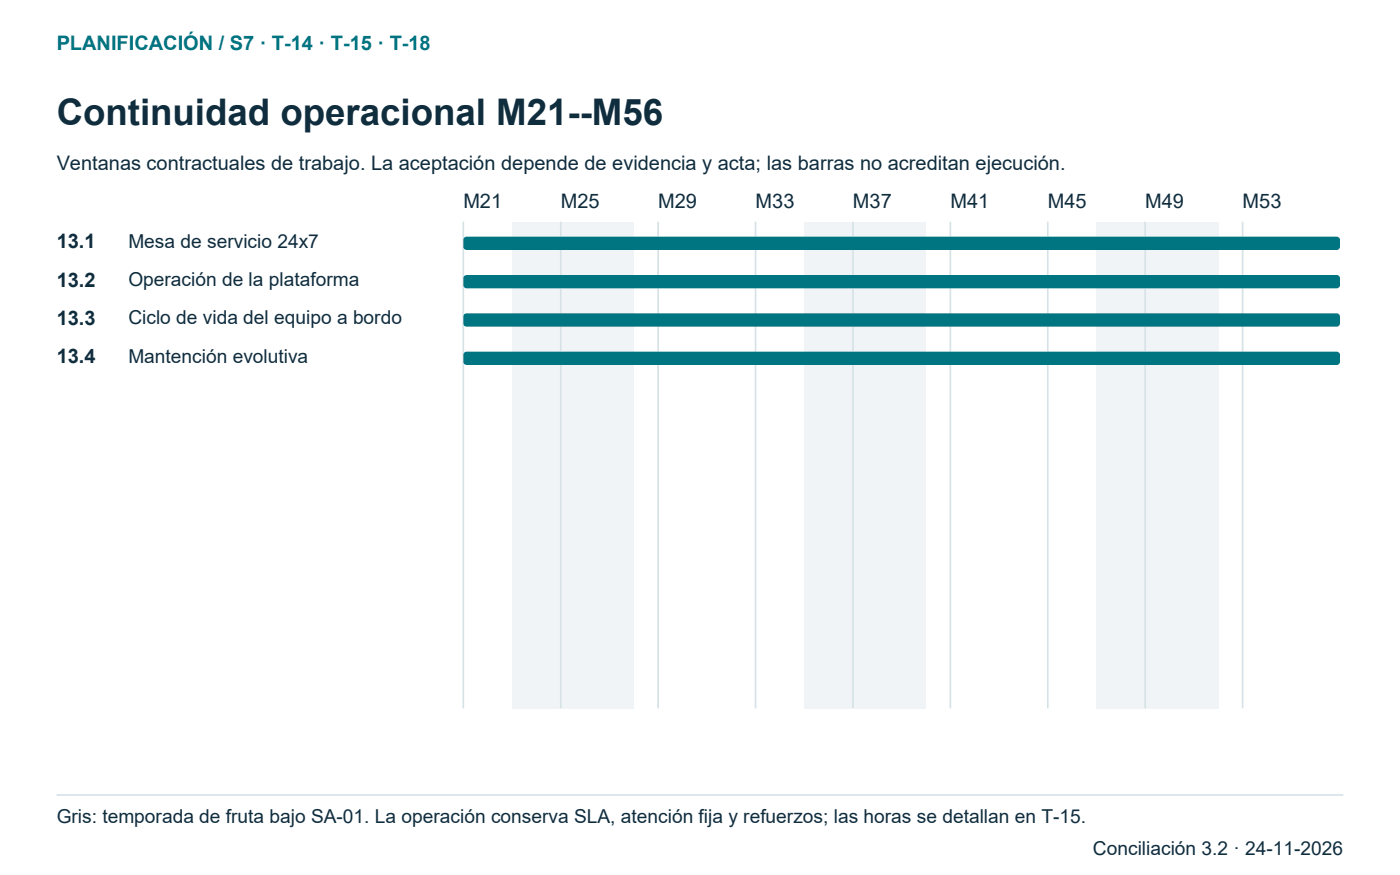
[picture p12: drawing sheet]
<svg xmlns="http://www.w3.org/2000/svg" width="296mm" height="185mm" viewBox="0 0 296 185" stroke-linecap="round" stroke-linejoin="round" font-family="sans-serif">
<defs><g id="words">
<text font-size="7.8" fill="#102d3e" x="12" y="26.5">Continuidad operacional M21--M56</text>
<text font-size="4.2" fill="#007582" x="12" y="10.6">PLANIFICACIÓN / S7 · T-14 · T-15 · T-18</text>
<g font-size="4.2" fill="#102d3e">
<text x="12" y="36">Ventanas contractuales de trabajo. La aceptación depende de evidencia y acta; las barras no acreditan ejecución.</text>
<text x="98.1" y="44.1">M21</text>
<text x="118.7" y="44.1">M25</text>
<text x="139.3" y="44.1">M29</text>
<text x="159.9" y="44.1">M33</text>
<text x="180.5" y="44.1">M37</text>
<text x="201.2" y="44.1">M41</text>
<text x="221.8" y="44.1">M45</text>
<text x="242.4" y="44.1">M49</text>
<text x="263" y="44.1">M53</text>
<text x="12" y="52.6">13.1</text>
<text x="12" y="60.7">13.2</text>
<text x="12" y="68.8">13.3</text>
<text x="12" y="76.9">13.4</text>
</g>
<g font-size="4.1" fill="#102d3e">
<text x="27.2" y="52.4">Mesa de servicio 24x7</text>
<text x="27.2" y="60.5">Operación de la plataforma</text>
<text x="27.2" y="68.6">Ciclo de vida del equipo a bordo</text>
<text x="27.2" y="76.7">Mantención evolutiva</text>
<text x="12" y="174.1">Gris: temporada de fruta bajo SA-01. La operación conserva SLA, atención fija y refuerzos; las horas se detallan en T-15.</text>
<text x="231.3" y="181">Conciliación 3.2 · 24-11-2026</text>
</g>
</g></defs>
<path d="M98.1 46.9v103" fill="none" stroke="#d7e2e7" stroke-width=".35"/>
<g fill="#f0f4f6">
<path d="M108.4 46.9h5.1v103h-5.1z" fill-rule="evenodd"/>
<path d="M113.5 46.9h5.2v103h-5.2z" fill-rule="evenodd"/>
<path d="M118.7 46.9h5.1v103h-5.1z" fill-rule="evenodd"/>
</g>
<path d="M118.7 46.9v103" fill="none" stroke="#d7e2e7" stroke-width=".35"/>
<g fill="#f0f4f6">
<path d="M123.8 46.9h5.2v103h-5.2z" fill-rule="evenodd"/>
<path d="M129 46.9h5.2v103h-5.2z" fill-rule="evenodd"/>
</g>
<path d="M139.3 46.9v103M159.9 46.9v103" fill="none" stroke="#d7e2e7" stroke-width=".35"/>
<g fill="#f0f4f6">
<path d="M170.2 46.9h5.2v103h-5.2z" fill-rule="evenodd"/>
<path d="M175.4 46.9h5.1v103h-5.1z" fill-rule="evenodd"/>
<path d="M180.5 46.9h5.2v103h-5.2z" fill-rule="evenodd"/>
</g>
<path d="M180.5 46.9v103" fill="none" stroke="#d7e2e7" stroke-width=".35"/>
<g fill="#f0f4f6">
<path d="M185.7 46.9h5.2v103h-5.2z" fill-rule="evenodd"/>
<path d="M190.9 46.9h5.1v103h-5.1z" fill-rule="evenodd"/>
</g>
<path d="M201.2 46.9v103M221.8 46.9v103" fill="none" stroke="#d7e2e7" stroke-width=".35"/>
<g fill="#f0f4f6">
<path d="M232.1 46.9h5.1v103h-5.1z" fill-rule="evenodd"/>
<path d="M237.2 46.9h5.2v103h-5.2z" fill-rule="evenodd"/>
<path d="M242.4 46.9h5.2v103h-5.2z" fill-rule="evenodd"/>
</g>
<path d="M242.4 46.9v103" fill="none" stroke="#d7e2e7" stroke-width=".35"/>
<g fill="#f0f4f6">
<path d="M247.6 46.9h5.1v103h-5.1z" fill-rule="evenodd"/>
<path d="M252.7 46.9h5.2v103h-5.2z" fill-rule="evenodd"/>
</g>
<path d="M263 46.9v103" fill="none" stroke="#d7e2e7" stroke-width=".35"/>
<g fill="#007582">
<path d="M98.3 50.3l.5-.2h184.1a.71 .71 0 0 1 .7 .7v1.4a.71 .71 0 0 1-.7 .7h-184.1a.71 .71 0 0 1-.7-.7v-1.4z" fill-rule="evenodd"/>
<path d="M98.3 58.4l.5-.2h184.1a.71 .71 0 0 1 .7 .7v1.4a.71 .71 0 0 1-.7 .7h-184.1a.71 .71 0 0 1-.7-.7v-1.4z" fill-rule="evenodd"/>
<path d="M98.3 66.5l.5-.2h184.1a.71 .71 0 0 1 .7 .7v1.4a.71 .71 0 0 1-.7 .7h-184.1a.71 .71 0 0 1-.7-.7v-1.4z" fill-rule="evenodd"/>
<path d="M98.3 74.6l.5-.2h184.1a.71 .71 0 0 1 .7 .7v1.5a.71 .71 0 0 1-.7 .7h-184.1a.71 .71 0 0 1-.7-.7v-1.5z" fill-rule="evenodd"/>
</g>
<path d="M12 168.3h272.3" fill="none" stroke="#d7e2e7" stroke-width=".35"/>
<use href="#words"/>
</svg>
